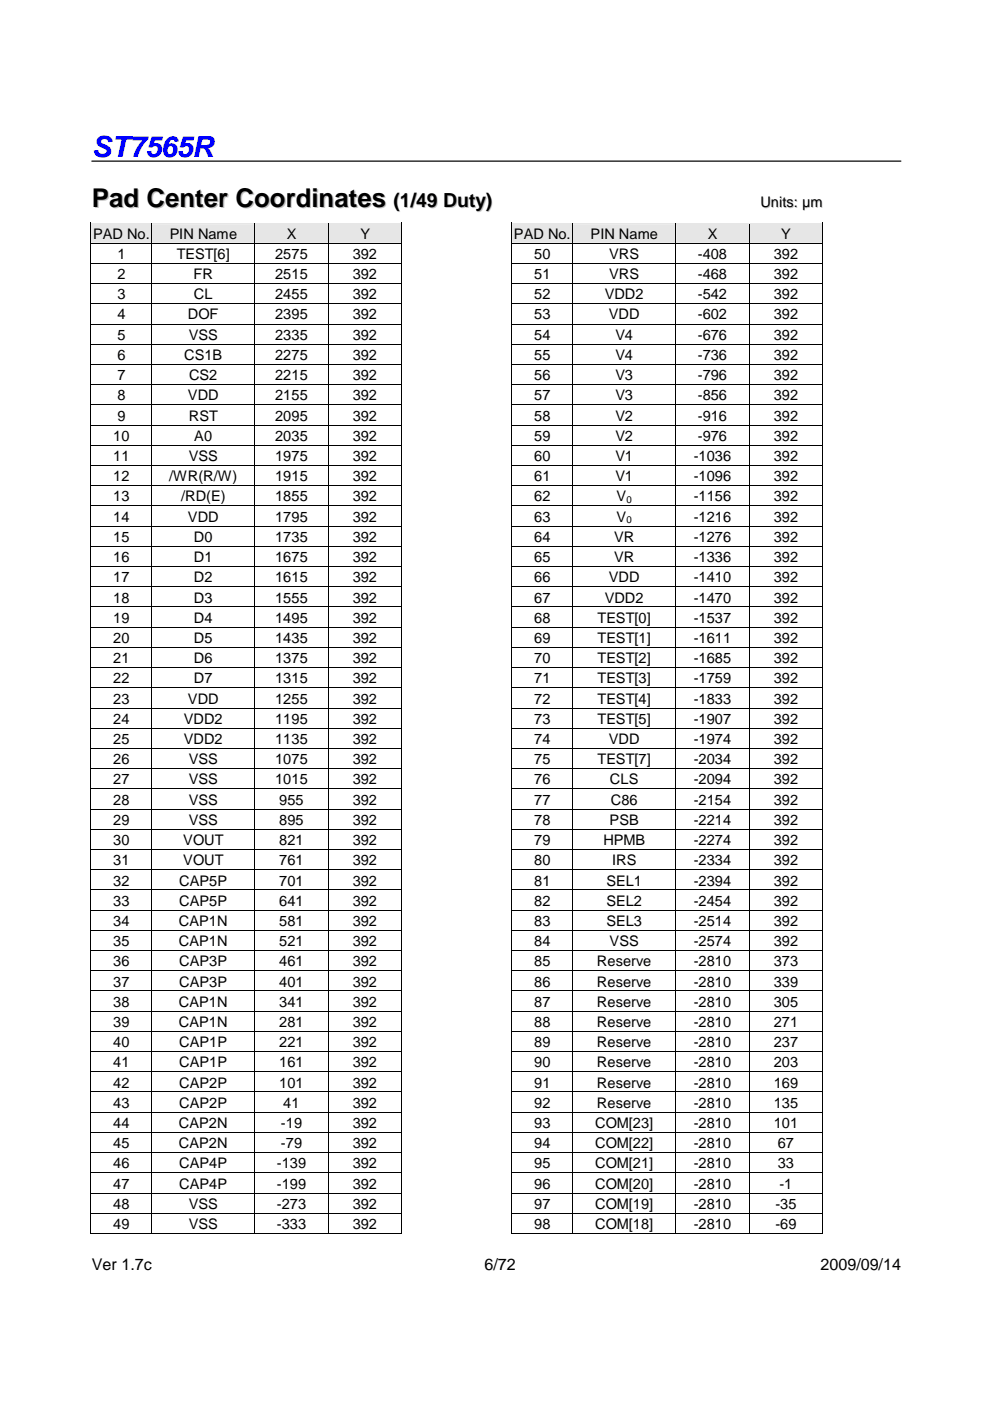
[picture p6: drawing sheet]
<svg xmlns="http://www.w3.org/2000/svg" width="210mm" height="297mm" viewBox="0 0 210 297" stroke-linecap="round" stroke-linejoin="round" font-family="sans-serif">
<defs><g id="words">
<text font-size="6.2" fill="#00f" x="19.5" y="33.2">ST7565R</text>
<text font-size="5.5" fill="#c0c0c0" x="19.7" y="44.2">Pad Center Coordinates</text>
<text font-size="4.1" fill="#c0c0c0" x="83.6" y="44.1">(1/49 Duty)</text>
<g font-size="3.4">
<text x="19.5" y="269.2">Ver 1.7c</text>
<text x="102.7" y="269.2">6/72</text>
<text x="173.9" y="269.2">2009/09/14</text>
</g>
<text font-size="3.1" fill="#c0c0c0" x="161.4" y="44">Units: µm</text>
<g font-size="3.1">
<text x="19.7" y="50.6">PAD No.</text>
<text x="36" y="50.6">PIN Name</text>
<text x="60.8" y="50.6">X</text>
<text x="76.4" y="50.6">Y</text>
<text x="109" y="50.6">PAD No.</text>
<text x="125.2" y="50.6">PIN Name</text>
<text x="150.1" y="50.6">X</text>
<text x="165.7" y="50.6">Y</text>
<text x="24.9" y="54.9">1</text>
<text x="24.9" y="59.2">2</text>
<text x="37.5" y="54.9">TEST[6]</text>
<text x="41" y="59.2">FR</text>
<text x="58.3" y="54.9">2575</text>
<text x="58.3" y="59.2">2515</text>
<text x="74.8" y="54.9">392</text>
<text x="74.8" y="59.2">392</text>
<text x="113.3" y="54.9">50</text>
<text x="113.3" y="59.2">51</text>
<text x="129.2" y="54.9">VRS</text>
<text x="129.2" y="59.2">VRS</text>
<text x="148" y="54.9">-408</text>
<text x="148" y="59.2">-468</text>
<text x="164" y="54.9">392</text>
<text x="164" y="59.2">392</text>
<text x="24.9" y="63.5">3</text>
<text x="41.1" y="63.5">CL</text>
<text x="58.3" y="63.5">2455</text>
<text x="74.8" y="63.5">392</text>
<text x="113.3" y="63.5">52</text>
<text x="128.2" y="63.5">VDD2</text>
<text x="148" y="63.5">-542</text>
<text x="164" y="63.5">392</text>
<text x="24.9" y="67.7">4</text>
<text x="39.8" y="67.7">DOF</text>
<text x="58.3" y="67.7">2395</text>
<text x="74.8" y="67.7">392</text>
<text x="113.3" y="67.7">53</text>
<text x="129.1" y="67.7">VDD</text>
<text x="148" y="67.7">-602</text>
<text x="164" y="67.7">392</text>
<text x="24.9" y="72.1">5</text>
<text x="24.9" y="76.3">6</text>
<text x="39.1" y="76.3">CS1B</text>
<text x="40" y="72.1">VSS</text>
<text x="58.3" y="72.1">2335</text>
<text x="58.3" y="76.3">2275</text>
<text x="74.8" y="72.1">392</text>
<text x="74.8" y="76.3">392</text>
<text x="113.3" y="72.1">54</text>
<text x="113.3" y="76.3">55</text>
<text x="130.5" y="72.1">V4</text>
<text x="130.5" y="76.3">V4</text>
<text x="148" y="72.1">-676</text>
<text x="148" y="76.3">-736</text>
<text x="164" y="72.1">392</text>
<text x="164" y="76.3">392</text>
<text x="24.9" y="80.6">7</text>
<text x="40.1" y="80.6">CS2</text>
<text x="58.3" y="80.6">2215</text>
<text x="74.8" y="80.6">392</text>
<text x="113.3" y="80.6">56</text>
<text x="130.5" y="80.6">V3</text>
<text x="148" y="80.6">-796</text>
<text x="164" y="80.6">392</text>
<text x="24.9" y="84.9">8</text>
<text x="24.9" y="89.2">9</text>
<text x="39.8" y="84.9">VDD</text>
<text x="40" y="89.2">RST</text>
<text x="58.3" y="84.9">2155</text>
<text x="58.3" y="89.2">2095</text>
<text x="74.8" y="84.9">392</text>
<text x="74.8" y="89.2">392</text>
<text x="113.3" y="84.9">57</text>
<text x="113.3" y="89.2">58</text>
<text x="130.5" y="84.9">V3</text>
<text x="130.5" y="89.2">V2</text>
<text x="148" y="84.9">-856</text>
<text x="148" y="89.2">-916</text>
<text x="164" y="84.9">392</text>
<text x="164" y="89.2">392</text>
<text x="24" y="93.5">10</text>
<text x="41.2" y="93.5">A0</text>
<text x="58.3" y="93.5">2035</text>
<text x="74.8" y="93.5">392</text>
<text x="113.3" y="93.5">59</text>
<text x="130.5" y="93.5">V2</text>
<text x="148" y="93.5">-976</text>
<text x="164" y="93.5">392</text>
<text x="24" y="97.7">11</text>
<text x="40" y="97.7">VSS</text>
<text x="58.3" y="97.7">1975</text>
<text x="74.8" y="97.7">392</text>
<text x="113.3" y="97.7">60</text>
<text x="130.5" y="97.7">V1</text>
<text x="147.1" y="97.7">-1036</text>
<text x="164" y="97.7">392</text>
<text x="24" y="102">12</text>
<text x="24" y="106.3">13</text>
<text x="35.9" y="102">/WR(R/W)</text>
<text x="38.4" y="106.3">/RD(E)</text>
<text x="58.3" y="102">1915</text>
<text x="58.3" y="106.3">1855</text>
<text x="74.8" y="102">392</text>
<text x="74.8" y="106.3">392</text>
<text x="113.3" y="102">61</text>
<text x="113.3" y="106.3">62</text>
<text x="130.5" y="102">V1</text>
<text x="130.7" y="106.3">V</text>
<text x="147.1" y="102">-1096</text>
<text x="147.1" y="106.3">-1156</text>
<text x="164" y="102">392</text>
<text x="164" y="106.3">392</text>
<text x="24" y="110.6">14</text>
<text x="39.8" y="110.6">VDD</text>
<text x="58.3" y="110.6">1795</text>
<text x="74.8" y="110.6">392</text>
<text x="113.3" y="110.6">63</text>
<text x="130.7" y="110.6">V</text>
<text x="147.1" y="110.6">-1216</text>
<text x="164" y="110.6">392</text>
<text x="24" y="114.9">15</text>
<text x="24" y="119.2">16</text>
<text x="41.1" y="114.9">D0</text>
<text x="41.1" y="119.2">D1</text>
<text x="58.3" y="114.9">1735</text>
<text x="58.3" y="119.2">1675</text>
<text x="74.8" y="114.9">392</text>
<text x="74.8" y="119.2">392</text>
<text x="113.3" y="114.9">64</text>
<text x="113.3" y="119.2">65</text>
<text x="130.2" y="114.9">VR</text>
<text x="130.2" y="119.2">VR</text>
<text x="147.1" y="114.9">-1276</text>
<text x="147.1" y="119.2">-1336</text>
<text x="164" y="114.9">392</text>
<text x="164" y="119.2">392</text>
<text x="24" y="123.4">17</text>
<text x="41.1" y="123.4">D2</text>
<text x="58.3" y="123.4">1615</text>
<text x="74.8" y="123.4">392</text>
<text x="113.3" y="123.4">66</text>
<text x="129.1" y="123.4">VDD</text>
<text x="147.1" y="123.4">-1410</text>
<text x="164" y="123.4">392</text>
<text x="24" y="127.8">18</text>
<text x="41.1" y="127.8">D3</text>
<text x="58.3" y="127.8">1555</text>
<text x="74.8" y="127.8">392</text>
<text x="113.3" y="127.8">67</text>
<text x="128.2" y="127.8">VDD2</text>
<text x="147.1" y="127.8">-1470</text>
<text x="164" y="127.8">392</text>
<text x="24" y="132">19</text>
<text x="24" y="136.3">20</text>
<text x="41.1" y="132">D4</text>
<text x="41.1" y="136.3">D5</text>
<text x="58.3" y="132">1495</text>
<text x="58.3" y="136.3">1435</text>
<text x="74.8" y="132">392</text>
<text x="74.8" y="136.3">392</text>
<text x="113.3" y="132">68</text>
<text x="113.3" y="136.3">69</text>
<text x="126.7" y="132">TEST[0]</text>
<text x="126.7" y="136.3">TEST[1]</text>
<text x="147.1" y="132">-1537</text>
<text x="147.1" y="136.3">-1611</text>
<text x="164" y="132">392</text>
<text x="164" y="136.3">392</text>
<text x="24" y="140.6">21</text>
<text x="41.1" y="140.6">D6</text>
<text x="58.3" y="140.6">1375</text>
<text x="74.8" y="140.6">392</text>
<text x="113.3" y="140.6">70</text>
<text x="126.7" y="140.6">TEST[2]</text>
<text x="147.1" y="140.6">-1685</text>
<text x="164" y="140.6">392</text>
<text x="24" y="144.9">22</text>
<text x="24" y="149.2">23</text>
<text x="39.8" y="149.2">VDD</text>
<text x="41.1" y="144.9">D7</text>
<text x="58.3" y="144.9">1315</text>
<text x="58.3" y="149.2">1255</text>
<text x="74.8" y="144.9">392</text>
<text x="74.8" y="149.2">392</text>
<text x="113.3" y="144.9">71</text>
<text x="113.3" y="149.2">72</text>
<text x="126.7" y="144.9">TEST[3]</text>
<text x="126.7" y="149.2">TEST[4]</text>
<text x="147.1" y="144.9">-1759</text>
<text x="147.1" y="149.2">-1833</text>
<text x="164" y="144.9">392</text>
<text x="164" y="149.2">392</text>
<text x="24" y="153.5">24</text>
<text x="39" y="153.5">VDD2</text>
<text x="58.3" y="153.5">1195</text>
<text x="74.8" y="153.5">392</text>
<text x="113.3" y="153.5">73</text>
<text x="126.7" y="153.5">TEST[5]</text>
<text x="147.1" y="153.5">-1907</text>
<text x="164" y="153.5">392</text>
<text x="24" y="157.7">25</text>
<text x="39" y="157.7">VDD2</text>
<text x="58.3" y="157.7">1135</text>
<text x="74.8" y="157.7">392</text>
<text x="113.3" y="157.7">74</text>
<text x="129.1" y="157.7">VDD</text>
<text x="147.1" y="157.7">-1974</text>
<text x="164" y="157.7">392</text>
<text x="24" y="162">26</text>
<text x="24" y="166.3">27</text>
<text x="40" y="162">VSS</text>
<text x="40" y="166.3">VSS</text>
<text x="58.3" y="162">1075</text>
<text x="58.3" y="166.3">1015</text>
<text x="74.8" y="162">392</text>
<text x="74.8" y="166.3">392</text>
<text x="113.3" y="162">75</text>
<text x="113.3" y="166.3">76</text>
<text x="126.7" y="162">TEST[7]</text>
<text x="129.3" y="166.3">CLS</text>
<text x="147.1" y="162">-2034</text>
<text x="147.1" y="166.3">-2094</text>
<text x="164" y="162">392</text>
<text x="164" y="166.3">392</text>
<text x="24" y="170.6">28</text>
<text x="40" y="170.6">VSS</text>
<text x="59.2" y="170.6">955</text>
<text x="74.8" y="170.6">392</text>
<text x="113.3" y="170.6">77</text>
<text x="129.5" y="170.6">C86</text>
<text x="147.1" y="170.6">-2154</text>
<text x="164" y="170.6">392</text>
<text x="24" y="174.9">29</text>
<text x="24" y="179.2">30</text>
<text x="38.9" y="179.2">VOUT</text>
<text x="40" y="174.9">VSS</text>
<text x="59.2" y="174.9">895</text>
<text x="59.2" y="179.2">821</text>
<text x="74.8" y="174.9">392</text>
<text x="74.8" y="179.2">392</text>
<text x="113.3" y="174.9">78</text>
<text x="113.3" y="179.2">79</text>
<text x="127.9" y="179.2">HPMB</text>
<text x="129.2" y="174.9">PSB</text>
<text x="147.1" y="174.9">-2214</text>
<text x="147.1" y="179.2">-2274</text>
<text x="164" y="174.9">392</text>
<text x="164" y="179.2">392</text>
<text x="24" y="183.4">31</text>
<text x="38.9" y="183.4">VOUT</text>
<text x="59.2" y="183.4">761</text>
<text x="74.8" y="183.4">392</text>
<text x="113.3" y="183.4">80</text>
<text x="129.8" y="183.4">IRS</text>
<text x="147.1" y="183.4">-2334</text>
<text x="164" y="183.4">392</text>
<text x="24" y="187.7">32</text>
<text x="38" y="187.7">CAP5P</text>
<text x="59.2" y="187.7">701</text>
<text x="74.8" y="187.7">392</text>
<text x="113.3" y="187.7">81</text>
<text x="128.6" y="187.7">SEL1</text>
<text x="147.1" y="187.7">-2394</text>
<text x="164" y="187.7">392</text>
<text x="24" y="192">33</text>
<text x="24" y="196.3">34</text>
<text x="37.9" y="196.3">CAP1N</text>
<text x="38" y="192">CAP5P</text>
<text x="59.2" y="192">641</text>
<text x="59.2" y="196.3">581</text>
<text x="74.8" y="192">392</text>
<text x="74.8" y="196.3">392</text>
<text x="113.3" y="192">82</text>
<text x="113.3" y="196.3">83</text>
<text x="128.6" y="192">SEL2</text>
<text x="128.6" y="196.3">SEL3</text>
<text x="147.1" y="192">-2454</text>
<text x="147.1" y="196.3">-2514</text>
<text x="164" y="192">392</text>
<text x="164" y="196.3">392</text>
<text x="24" y="200.6">35</text>
<text x="37.9" y="200.6">CAP1N</text>
<text x="59.2" y="200.6">521</text>
<text x="74.8" y="200.6">392</text>
<text x="113.3" y="200.6">84</text>
<text x="129.2" y="200.6">VSS</text>
<text x="147.1" y="200.6">-2574</text>
<text x="164" y="200.6">392</text>
<text x="24" y="204.9">36</text>
<text x="24" y="209.2">37</text>
<text x="38" y="204.9">CAP3P</text>
<text x="38" y="209.2">CAP3P</text>
<text x="59.2" y="204.9">461</text>
<text x="59.2" y="209.2">401</text>
<text x="74.8" y="204.9">392</text>
<text x="74.8" y="209.2">392</text>
<text x="113.3" y="204.9">85</text>
<text x="113.3" y="209.2">86</text>
<text x="126.6" y="204.9">Reserve</text>
<text x="126.6" y="209.2">Reserve</text>
<text x="147.1" y="204.9">-2810</text>
<text x="147.1" y="209.2">-2810</text>
<text x="164" y="204.9">373</text>
<text x="164" y="209.2">339</text>
<text x="24" y="213.4">38</text>
<text x="37.9" y="213.4">CAP1N</text>
<text x="59.2" y="213.4">341</text>
<text x="74.8" y="213.4">392</text>
<text x="113.3" y="213.4">87</text>
<text x="126.6" y="213.4">Reserve</text>
<text x="147.1" y="213.4">-2810</text>
<text x="164" y="213.4">305</text>
<text x="24" y="217.7">39</text>
<text x="37.9" y="217.7">CAP1N</text>
<text x="59.2" y="217.7">281</text>
<text x="74.8" y="217.7">392</text>
<text x="113.3" y="217.7">88</text>
<text x="126.6" y="217.7">Reserve</text>
<text x="147.1" y="217.7">-2810</text>
<text x="164" y="217.7">271</text>
<text x="24" y="222">40</text>
<text x="24" y="226.3">41</text>
<text x="38" y="222">CAP1P</text>
<text x="38" y="226.3">CAP1P</text>
<text x="59.2" y="222">221</text>
<text x="59.2" y="226.3">161</text>
<text x="74.8" y="222">392</text>
<text x="74.8" y="226.3">392</text>
<text x="113.3" y="222">89</text>
<text x="113.3" y="226.3">90</text>
<text x="126.6" y="222">Reserve</text>
<text x="126.6" y="226.3">Reserve</text>
<text x="147.1" y="222">-2810</text>
<text x="147.1" y="226.3">-2810</text>
<text x="164" y="222">237</text>
<text x="164" y="226.3">203</text>
<text x="24" y="230.6">42</text>
<text x="38" y="230.6">CAP2P</text>
<text x="59.2" y="230.6">101</text>
<text x="74.8" y="230.6">392</text>
<text x="113.3" y="230.6">91</text>
<text x="126.6" y="230.6">Reserve</text>
<text x="147.1" y="230.6">-2810</text>
<text x="164" y="230.6">169</text>
<text x="24" y="234.9">43</text>
<text x="24" y="239.1">44</text>
<text x="37.9" y="239.1">CAP2N</text>
<text x="38" y="234.9">CAP2P</text>
<text x="59.6" y="239.1">-19</text>
<text x="60.1" y="234.9">41</text>
<text x="74.8" y="234.9">392</text>
<text x="74.8" y="239.1">392</text>
<text x="113.3" y="234.9">92</text>
<text x="113.3" y="239.1">93</text>
<text x="126.2" y="239.1">COM[23]</text>
<text x="126.6" y="234.9">Reserve</text>
<text x="147.1" y="234.9">-2810</text>
<text x="147.1" y="239.1">-2810</text>
<text x="164" y="234.9">135</text>
<text x="164" y="239.1">101</text>
<text x="24" y="243.5">45</text>
<text x="37.9" y="243.5">CAP2N</text>
<text x="59.6" y="243.5">-79</text>
<text x="74.8" y="243.5">392</text>
<text x="113.3" y="243.5">94</text>
<text x="126.2" y="243.5">COM[22]</text>
<text x="147.1" y="243.5">-2810</text>
<text x="164.9" y="243.5">67</text>
<text x="24" y="247.7">46</text>
<text x="38" y="247.7">CAP4P</text>
<text x="58.7" y="247.7">-139</text>
<text x="74.8" y="247.7">392</text>
<text x="113.3" y="247.7">95</text>
<text x="126.2" y="247.7">COM[21]</text>
<text x="147.1" y="247.7">-2810</text>
<text x="164.9" y="247.7">33</text>
<text x="24" y="252">47</text>
<text x="24" y="256.3">48</text>
<text x="38" y="252">CAP4P</text>
<text x="40" y="256.3">VSS</text>
<text x="58.7" y="252">-199</text>
<text x="58.7" y="256.3">-273</text>
<text x="74.8" y="252">392</text>
<text x="74.8" y="256.3">392</text>
<text x="113.3" y="252">96</text>
<text x="113.3" y="256.3">97</text>
<text x="126.2" y="252">COM[20]</text>
<text x="126.2" y="256.3">COM[19]</text>
<text x="147.1" y="252">-2810</text>
<text x="147.1" y="256.3">-2810</text>
<text x="164.4" y="256.3">-35</text>
<text x="165.3" y="252">-1</text>
<text x="24" y="260.6">49</text>
<text x="40" y="260.6">VSS</text>
<text x="58.7" y="260.6">-333</text>
<text x="74.8" y="260.6">392</text>
<text x="113.3" y="260.6">98</text>
<text x="126.2" y="260.6">COM[18]</text>
<text x="147.1" y="260.6">-2810</text>
<text x="164.4" y="260.6">-69</text>
</g>
<g font-size="2.1">
<text x="132.8" y="106.6">0</text>
<text x="132.8" y="110.9">0</text>
</g>
</g></defs>
<path d="M19.5 34.2h171.5" fill="none" stroke="#010101" stroke-width=".26"/>
<g fill="#e6e6e6">
<path d="M19.3 47.4h12.8v4.1h-12.8z"/>
<path d="M19.5 47.8h12.5v3.5h-12.5z"/>
<path d="M32.3 47.5h21.6v4h-21.6z"/>
<path d="M32.3 47.8h21.6v3.5h-21.6z"/>
<path d="M54.1 47.4h15.4v4.1h-15.4z"/>
<path d="M54.2 47.8h15.2v3.5h-15.2z"/>
<path d="M69.7 47.4h15.4v4.1h-15.4z"/>
<path d="M69.8 47.8h15.2v3.5h-15.2z"/>
</g>
<g fill="#000">
<path d="M19.2 47.2h.1v.3h-.1zM19.2 47.2l.1 .2zM19.2 51.5h.1v.4h-.1zM19.2 55.8h.1v.3h-.1zM32.1 47.4h.2v.1h-.2zM32.1 47.2h.2v.2h-.2zM32.1 51.5h.2v.4h-.2zM32.1 55.8h.2v.3h-.2zM53.9 47.4h.2v.1h-.2zM53.9 47.2h.2v.2h-.2zM53.9 51.5h.2v.4h-.2zM53.9 55.8h.2v.3h-.2z"/>
<path d="M69.5 47.4h.2v.1h-.2zM69.5 47.2h.2v.2h-.2zM69.5 51.5h.2v.4h-.2zM69.5 55.8h.2v.3h-.2zM85.1 47.2h.2v.3h-.2zM85.1 47.2h.2v.2h-.2zM85.1 51.5h.2v.4h-.2zM85.1 55.8h.2v.3h-.2zM19.2 60h.1v.4h-.1zM19.2 64.3h.1v.4h-.1zM19.2 68.6h.1v.4h-.1zM19.2 72.9h.1v.4h-.1z"/>
<path d="M19.2 77.2h.1v.4h-.1zM32.1 60h.2v.4h-.2zM32.1 64.3h.2v.4h-.2zM32.1 68.6h.2v.4h-.2zM32.1 72.9h.2v.4h-.2zM32.1 77.2h.2v.4h-.2zM53.9 60h.2v.4h-.2zM53.9 64.3h.2v.4h-.2zM53.9 68.6h.2v.4h-.2zM53.9 72.9h.2v.4h-.2zM53.9 77.2h.2v.4h-.2zM69.5 60h.2v.4h-.2z"/>
<path d="M69.5 64.3h.2v.4h-.2zM69.5 68.6h.2v.4h-.2zM69.5 72.9h.2v.4h-.2zM69.5 77.2h.2v.4h-.2zM85.1 60h.2v.4h-.2zM85.1 64.3h.2v.4h-.2zM85.1 68.6h.2v.4h-.2zM85.1 72.9h.2v.4h-.2zM85.1 77.2h.2v.4h-.2zM19.2 81.4h.1v.4h-.1zM19.2 85.8h.1v.3h-.1zM19.2 90h.1v.4h-.1z"/>
<path d="M19.2 94.3h.1v.4h-.1zM19.2 98.6h.1v.4h-.1zM32.1 81.4h.2v.4h-.2zM32.1 85.8h.2v.3h-.2zM32.1 90h.2v.4h-.2zM32.1 94.3h.2v.4h-.2zM32.1 98.6h.2v.4h-.2zM53.9 81.4h.2v.4h-.2zM53.9 85.8h.2v.3h-.2zM53.9 90h.2v.4h-.2zM53.9 94.3h.2v.4h-.2zM53.9 98.6h.2v.4h-.2z"/>
<path d="M69.5 81.4h.2v.4h-.2zM69.5 85.8h.2v.3h-.2zM69.5 90h.2v.4h-.2zM69.5 94.3h.2v.4h-.2zM69.5 98.6h.2v.4h-.2zM85.1 81.4h.2v.4h-.2zM85.1 85.8h.2v.3h-.2zM85.1 90h.2v.4h-.2zM85.1 94.3h.2v.4h-.2zM85.1 98.6h.2v.4h-.2zM19.2 102.9h.1v.4h-.1zM19.2 107.2h.1v.4h-.1z"/>
<path d="M19.2 111.5h.1v.3h-.1zM19.2 115.7h.1v.4h-.1zM32.1 102.9h.2v.4h-.2zM32.1 107.2h.2v.4h-.2zM32.1 111.5h.2v.3h-.2zM32.1 115.7h.2v.4h-.2zM53.9 102.9h.2v.4h-.2zM53.9 107.2h.2v.4h-.2zM53.9 111.5h.2v.3h-.2zM53.9 115.7h.2v.4h-.2zM69.5 102.9h.2v.4h-.2zM69.5 107.2h.2v.4h-.2z"/>
<path d="M69.5 111.5h.2v.3h-.2zM69.5 115.7h.2v.4h-.2zM85.1 102.9h.2v.4h-.2zM85.1 107.2h.2v.4h-.2zM85.1 111.5h.2v.3h-.2zM85.1 115.7h.2v.4h-.2zM19.2 120h.1v.4h-.1zM19.2 124.3h.1v.4h-.1zM19.2 128.6h.1v.4h-.1zM19.2 132.9h.1v.4h-.1zM19.2 137.2h.1v.3h-.1zM32.1 120h.2v.4h-.2z"/>
<path d="M32.1 124.3h.2v.4h-.2zM32.1 128.6h.2v.4h-.2zM32.1 132.9h.2v.4h-.2zM32.1 137.2h.2v.3h-.2zM53.9 120h.2v.4h-.2zM53.9 124.3h.2v.4h-.2zM53.9 128.6h.2v.4h-.2zM53.9 132.9h.2v.4h-.2zM53.9 137.2h.2v.3h-.2zM69.5 120h.2v.4h-.2zM69.5 124.3h.2v.4h-.2zM69.5 128.6h.2v.4h-.2z"/>
<path d="M69.5 132.9h.2v.4h-.2zM69.5 137.2h.2v.3h-.2zM85.1 120h.2v.4h-.2zM85.1 124.3h.2v.4h-.2zM85.1 128.6h.2v.4h-.2zM85.1 132.9h.2v.4h-.2zM85.1 137.2h.2v.3h-.2zM19.2 141.5h.1v.3h-.1zM19.2 145.8h.1v.3h-.1zM19.2 150h.1v.4h-.1zM19.2 154.3h.1v.4h-.1zM19.2 158.6h.1v.4h-.1z"/>
<path d="M32.1 141.5h.2v.3h-.2zM32.1 145.8h.2v.3h-.2zM32.1 150h.2v.4h-.2zM32.1 154.3h.2v.4h-.2zM32.1 158.6h.2v.4h-.2zM53.9 141.5h.2v.3h-.2zM53.9 145.8h.2v.3h-.2zM53.9 150h.2v.4h-.2zM53.9 154.3h.2v.4h-.2zM53.9 158.6h.2v.4h-.2zM69.5 141.5h.2v.3h-.2zM69.5 145.8h.2v.3h-.2z"/>
<path d="M69.5 150h.2v.4h-.2zM69.5 154.3h.2v.4h-.2zM69.5 158.6h.2v.4h-.2zM85.1 141.5h.2v.3h-.2zM85.1 145.8h.2v.3h-.2zM85.1 150h.2v.4h-.2zM85.1 154.3h.2v.4h-.2zM85.1 158.6h.2v.4h-.2zM19.2 162.9h.1v.4h-.1zM19.2 167.2h.1v.4h-.1zM19.2 171.4h.1v.4h-.1zM19.2 175.7h.1v.4h-.1z"/>
<path d="M32.1 162.9h.2v.4h-.2zM32.1 167.2h.2v.4h-.2zM32.1 171.4h.2v.4h-.2zM32.1 175.7h.2v.4h-.2zM53.9 162.9h.2v.4h-.2zM53.9 167.2h.2v.4h-.2zM53.9 171.4h.2v.4h-.2zM53.9 175.7h.2v.4h-.2zM69.5 162.9h.2v.4h-.2zM69.5 167.2h.2v.4h-.2zM69.5 171.4h.2v.4h-.2zM69.5 175.7h.2v.4h-.2z"/>
<path d="M85.1 162.9h.2v.4h-.2zM85.1 167.2h.2v.4h-.2zM85.1 171.4h.2v.4h-.2zM85.1 175.7h.2v.4h-.2zM19.2 180h.1v.4h-.1zM19.2 184.3h.1v.4h-.1zM19.2 188.6h.1v.4h-.1zM19.2 192.9h.1v.4h-.1zM19.2 197.2h.1v.3h-.1zM32.1 180h.2v.4h-.2zM32.1 184.3h.2v.4h-.2zM32.1 188.6h.2v.4h-.2z"/>
<path d="M32.1 192.9h.2v.4h-.2zM32.1 197.2h.2v.3h-.2zM53.9 180h.2v.4h-.2zM53.9 184.3h.2v.4h-.2zM53.9 188.6h.2v.4h-.2zM53.9 192.9h.2v.4h-.2zM53.9 197.2h.2v.3h-.2zM69.5 180h.2v.4h-.2zM69.5 184.3h.2v.4h-.2zM69.5 188.6h.2v.4h-.2zM69.5 192.9h.2v.4h-.2zM69.5 197.2h.2v.3h-.2z"/>
<path d="M85.1 180h.2v.4h-.2zM85.1 184.3h.2v.4h-.2zM85.1 188.6h.2v.4h-.2zM85.1 192.9h.2v.4h-.2zM85.1 197.2h.2v.3h-.2zM19.2 201.5h.1v.3h-.1zM19.2 205.7h.1v.4h-.1zM19.2 210h.1v.4h-.1zM19.2 214.3h.1v.4h-.1zM19.2 218.6h.1v.3h-.1zM32.1 201.5h.2v.3h-.2zM32.1 205.7h.2v.4h-.2z"/>
<path d="M32.1 210h.2v.4h-.2zM32.1 214.3h.2v.4h-.2zM32.1 218.6h.2v.3h-.2zM53.9 201.5h.2v.3h-.2zM53.9 205.7h.2v.4h-.2zM53.9 210h.2v.4h-.2zM53.9 214.3h.2v.4h-.2zM53.9 218.6h.2v.3h-.2zM69.5 201.5h.2v.3h-.2zM69.5 205.7h.2v.4h-.2zM69.5 210h.2v.4h-.2zM69.5 214.3h.2v.4h-.2z"/>
<path d="M69.5 218.6h.2v.3h-.2zM85.1 201.5h.2v.3h-.2zM85.1 205.7h.2v.4h-.2zM85.1 210h.2v.4h-.2zM85.1 214.3h.2v.4h-.2zM85.1 218.6h.2v.3h-.2zM19.2 222.9h.1v.4h-.1zM19.2 227.2h.1v.3h-.1zM19.2 231.4h.1v.4h-.1zM19.2 235.8h.1v.3h-.1zM32.1 222.9h.2v.4h-.2zM32.1 227.2h.2v.3h-.2z"/>
<path d="M32.1 231.4h.2v.4h-.2zM32.1 235.8h.2v.3h-.2zM53.9 222.9h.2v.4h-.2zM53.9 227.2h.2v.3h-.2zM53.9 231.4h.2v.4h-.2zM53.9 235.8h.2v.3h-.2zM69.5 222.9h.2v.4h-.2zM69.5 227.2h.2v.3h-.2zM69.5 231.4h.2v.4h-.2zM69.5 235.8h.2v.3h-.2zM85.1 222.9h.2v.4h-.2zM85.1 227.2h.2v.3h-.2z"/>
<path d="M85.1 231.4h.2v.4h-.2zM85.1 235.8h.2v.3h-.2zM19.2 240h.1v.4h-.1zM19.2 244.3h.1v.4h-.1zM19.2 248.6h.1v.4h-.1zM19.2 252.9h.1v.3h-.1zM19.2 257.2h.1v.3h-.1zM32.1 240h.2v.4h-.2zM32.1 244.3h.2v.4h-.2zM32.1 248.6h.2v.4h-.2zM32.1 252.9h.2v.3h-.2zM32.1 257.2h.2v.3h-.2z"/>
<path d="M53.9 240h.2v.4h-.2zM53.9 244.3h.2v.4h-.2zM53.9 248.6h.2v.4h-.2zM53.9 252.9h.2v.3h-.2zM53.9 257.2h.2v.3h-.2zM69.5 240h.2v.4h-.2zM69.5 244.3h.2v.4h-.2zM69.5 248.6h.2v.4h-.2zM69.5 252.9h.2v.3h-.2zM69.5 257.2h.2v.3h-.2zM85.1 240h.2v.4h-.2zM85.1 244.3h.2v.4h-.2z"/>
<path d="M85.1 248.6h.2v.4h-.2zM85.1 252.9h.2v.3h-.2zM85.1 257.2h.2v.3h-.2zM19.2 261.5l.1 .1zM32.1 261.5h.2v.1h-.2zM53.9 261.5h.2v.1h-.2zM69.5 261.5h.2v.1h-.2zM85.1 261.5h.2v.1h-.2z"/>
</g>
<g fill="none" stroke="#000" stroke-width=".21">
<path d="M19.3 47.5v4M19.3 51.9v3.9M19.3 56.1v3.9M19.3 47.3h12.8M19.3 51.6h12.8M19.3 55.8h12.8M32.2 47.5v4M32.2 51.9v3.9M32.2 56.1v3.9M32.3 47.3h21.6M32.3 51.6h21.6M32.3 55.8h21.6"/>
<path d="M54 47.5v4M54 51.9v3.9M54 56.1v3.9M54.1 47.3h15.4M54.1 51.6h15.4M54.1 55.8h15.4M69.6 47.5v4M69.6 51.9v3.9M69.6 56.1v3.9M69.7 47.3h15.4M69.7 51.6h15.4M69.7 55.8h15.4"/>
<path d="M85.2 47.5v4M85.2 51.9v3.9M85.2 56.1v3.9M19.3 60.4v3.9M19.3 64.7v3.9M19.3 69v3.9M19.3 73.3v3.9M19.3 77.6v3.8M19.3 60.1h12.8M19.3 64.4h12.8M19.3 68.7h12.8M19.3 73h12.8"/>
<path d="M19.3 77.3h12.8M32.2 60.4v3.9M32.2 64.7v3.9M32.2 69v3.9M32.2 73.3v3.9M32.2 77.6v3.8M32.3 60.1h21.6M32.3 64.4h21.6M32.3 68.7h21.6M32.3 73h21.6M32.3 77.3h21.6M54 60.4v3.9"/>
<path d="M54 64.7v3.9M54 69v3.9M54 73.3v3.9M54 77.6v3.8M54.1 60.1h15.4M54.1 64.4h15.4M54.1 68.7h15.4M54.1 73h15.4M54.1 77.3h15.4M69.6 60.4v3.9M69.6 64.7v3.9M69.6 69v3.9"/>
<path d="M69.6 73.3v3.9M69.6 77.6v3.8M69.7 60.1h15.4M69.7 64.4h15.4M69.7 68.7h15.4M69.7 73h15.4M69.7 77.3h15.4M85.2 60.4v3.9M85.2 64.7v3.9M85.2 69v3.9M85.2 73.3v3.9M85.2 77.6v3.8"/>
<path d="M19.3 81.8v4M19.3 86.1v3.9M19.3 90.4v3.9M19.3 94.7v3.9M19.3 99v3.9M19.3 81.5h12.8M19.3 85.9h12.8M19.3 90.1h12.8M19.3 94.4h12.8M19.3 98.7h12.8M32.2 81.8v4M32.2 86.1v3.9"/>
<path d="M32.2 90.4v3.9M32.2 94.7v3.9M32.2 99v3.9M32.3 81.5h21.6M32.3 85.9h21.6M32.3 90.1h21.6M32.3 94.4h21.6M32.3 98.7h21.6M54 81.8v4M54 86.1v3.9M54 90.4v3.9M54 94.7v3.9"/>
<path d="M54 99v3.9M54.1 81.5h15.4M54.1 85.9h15.4M54.1 90.1h15.4M54.1 94.4h15.4M54.1 98.7h15.4M69.6 81.8v4M69.6 86.1v3.9M69.6 90.4v3.9M69.6 94.7v3.9M69.6 99v3.9M69.7 81.5h15.4"/>
<path d="M69.7 85.9h15.4M69.7 90.1h15.4M69.7 94.4h15.4M69.7 98.7h15.4M85.2 81.8v4M85.2 86.1v3.9M85.2 90.4v3.9M85.2 94.7v3.9M85.2 99v3.9M19.3 103.3v3.9M19.3 107.6v3.9M19.3 111.8v3.9"/>
<path d="M19.3 116.1v3.9M19.3 103h12.8M19.3 107.3h12.8M19.3 111.5h12.8M19.3 115.8h12.8M32.2 103.3v3.9M32.2 107.6v3.9M32.2 111.8v3.9M32.2 116.1v3.9M32.3 103h21.6M32.3 107.3h21.6M32.3 111.5h21.6"/>
<path d="M32.3 115.8h21.6M54 103.3v3.9M54 107.6v3.9M54 111.8v3.9M54 116.1v3.9M54.1 103h15.4M54.1 107.3h15.4M54.1 111.5h15.4M54.1 115.8h15.4M69.6 103.3v3.9M69.6 107.6v3.9M69.6 111.8v3.9"/>
<path d="M69.6 116.1v3.9M69.7 103h15.4M69.7 107.3h15.4M69.7 111.5h15.4M69.7 115.8h15.4M85.2 103.3v3.9M85.2 107.6v3.9M85.2 111.8v3.9M85.2 116.1v3.9M19.3 120.4v3.9M19.3 124.7v3.9M19.3 129v3.9"/>
<path d="M19.3 133.3v3.9M19.3 137.5v4M19.3 120.1h12.8M19.3 124.4h12.8M19.3 128.7h12.8M19.3 133h12.8M19.3 137.2h12.8M32.2 120.4v3.9M32.2 124.7v3.9M32.2 129v3.9M32.2 133.3v3.9M32.2 137.5v4"/>
<path d="M32.3 120.1h21.6M32.3 124.4h21.6M32.3 128.7h21.6M32.3 133h21.6M32.3 137.2h21.6M54 120.4v3.9M54 124.7v3.9M54 129v3.9M54 133.3v3.9M54 137.5v4M54.1 120.1h15.4M54.1 124.4h15.4"/>
<path d="M54.1 128.7h15.4M54.1 133h15.4M54.1 137.2h15.4M69.6 120.4v3.9M69.6 124.7v3.9M69.6 129v3.9M69.6 133.3v3.9M69.6 137.5v4M69.7 120.1h15.4M69.7 124.4h15.4M69.7 128.7h15.4M69.7 133h15.4"/>
<path d="M69.7 137.2h15.4M85.2 120.4v3.9M85.2 124.7v3.9M85.2 129v3.9M85.2 133.3v3.9M85.2 137.5v4M19.3 141.8v4M19.3 146.1v3.9M19.3 150.4v3.9M19.3 154.7v3.9M19.3 159v3.9M19.3 141.6h12.8"/>
<path d="M19.3 145.8h12.8M19.3 150.1h12.8M19.3 154.4h12.8M19.3 158.7h12.8M32.2 141.8v4M32.2 146.1v3.9M32.2 150.4v3.9M32.2 154.7v3.9M32.2 159v3.9M32.3 141.6h21.6M32.3 145.8h21.6M32.3 150.1h21.6"/>
<path d="M32.3 154.4h21.6M32.3 158.7h21.6M54 141.8v4M54 146.1v3.9M54 150.4v3.9M54 154.7v3.9M54 159v3.9M54.1 141.6h15.4M54.1 145.8h15.4M54.1 150.1h15.4M54.1 154.4h15.4M54.1 158.7h15.4"/>
<path d="M69.6 141.8v4M69.6 146.1v3.9M69.6 150.4v3.9M69.6 154.7v3.9M69.6 159v3.9M69.7 141.6h15.4M69.7 145.8h15.4M69.7 150.1h15.4M69.7 154.4h15.4M69.7 158.7h15.4M85.2 141.8v4M85.2 146.1v3.9"/>
<path d="M85.2 150.4v3.9M85.2 154.7v3.9M85.2 159v3.9M19.3 163.3v3.9M19.3 167.6v3.8M19.3 171.8v3.9M19.3 176.1v3.9M19.3 163h12.8M19.3 167.3h12.8M19.3 171.5h12.8M19.3 175.8h12.8M32.2 163.3v3.9"/>
<path d="M32.2 167.6v3.8M32.2 171.8v3.9M32.2 176.1v3.9M32.3 163h21.6M32.3 167.3h21.6M32.3 171.5h21.6M32.3 175.8h21.6M54 163.3v3.9M54 167.6v3.8M54 171.8v3.9M54 176.1v3.9M54.1 163h15.4"/>
<path d="M54.1 167.3h15.4M54.1 171.5h15.4M54.1 175.8h15.4M69.6 163.3v3.9M69.6 167.6v3.8M69.6 171.8v3.9M69.6 176.1v3.9M69.7 163h15.4M69.7 167.3h15.4M69.7 171.5h15.4M69.7 175.8h15.4M85.2 163.3v3.9"/>
<path d="M85.2 167.6v3.8M85.2 171.8v3.9M85.2 176.1v3.9M19.3 180.4v3.9M19.3 184.7v3.9M19.3 189v3.9M19.3 193.3v3.9M19.3 197.5v4M19.3 180.1h12.8M19.3 184.4h12.8M19.3 188.7h12.8M19.3 193h12.8"/>
<path d="M19.3 197.3h12.8M32.2 180.4v3.9M32.2 184.7v3.9M32.2 189v3.9M32.2 193.3v3.9M32.2 197.5v4M32.3 180.1h21.6M32.3 184.4h21.6M32.3 188.7h21.6M32.3 193h21.6M32.3 197.3h21.6M54 180.4v3.9"/>
<path d="M54 184.7v3.9M54 189v3.9M54 193.3v3.9M54 197.5v4M54.1 180.1h15.4M54.1 184.4h15.4M54.1 188.7h15.4M54.1 193h15.4M54.1 197.3h15.4M69.6 180.4v3.9M69.6 184.7v3.9M69.6 189v3.9"/>
<path d="M69.6 193.3v3.9M69.6 197.5v4M69.7 180.1h15.4M69.7 184.4h15.4M69.7 188.7h15.4M69.7 193h15.4M69.7 197.3h15.4M85.2 180.4v3.9M85.2 184.7v3.9M85.2 189v3.9M85.2 193.3v3.9M85.2 197.5v4"/>
<path d="M19.3 201.8v3.9M19.3 206.1v3.9M19.3 210.4v3.9M19.3 214.7v3.9M19.3 218.9v4M19.3 201.5h12.8M19.3 205.8h12.8M19.3 210.1h12.8M19.3 214.4h12.8M19.3 218.7h12.8M32.2 201.8v3.9M32.2 206.1v3.9"/>
<path d="M32.2 210.4v3.9M32.2 214.7v3.9M32.2 218.9v4M32.3 201.5h21.6M32.3 205.8h21.6M32.3 210.1h21.6M32.3 214.4h21.6M32.3 218.7h21.6M54 201.8v3.9M54 206.1v3.9M54 210.4v3.9M54 214.7v3.9"/>
<path d="M54 218.9v4M54.1 201.5h15.4M54.1 205.8h15.4M54.1 210.1h15.4M54.1 214.4h15.4M54.1 218.7h15.4M69.6 201.8v3.9M69.6 206.1v3.9M69.6 210.4v3.9M69.6 214.7v3.9M69.6 218.9v4M69.7 201.5h15.4"/>
<path d="M69.7 205.8h15.4M69.7 210.1h15.4M69.7 214.4h15.4M69.7 218.7h15.4M85.2 201.8v3.9M85.2 206.1v3.9M85.2 210.4v3.9M85.2 214.7v3.9M85.2 218.9v4M19.3 223.3v3.9M19.3 227.5v3.9M19.3 231.8v4"/>
<path d="M19.3 236.1v3.9M19.3 223h12.8M19.3 227.2h12.8M19.3 231.5h12.8M19.3 235.8h12.8M32.2 223.3v3.9M32.2 227.5v3.9M32.2 231.8v4M32.2 236.1v3.9M32.3 223h21.6M32.3 227.2h21.6M32.3 231.5h21.6"/>
<path d="M32.3 235.8h21.6M54 223.3v3.9M54 227.5v3.9M54 231.8v4M54 236.1v3.9M54.1 223h15.4M54.1 227.2h15.4M54.1 231.5h15.4M54.1 235.8h15.4M69.6 223.3v3.9M69.6 227.5v3.9M69.6 231.8v4"/>
<path d="M69.6 236.1v3.9M69.7 223h15.4M69.7 227.2h15.4M69.7 231.5h15.4M69.7 235.8h15.4M85.2 223.3v3.9M85.2 227.5v3.9M85.2 231.8v4M85.2 236.1v3.9M19.3 240.4v3.9M19.3 244.7v3.9M19.3 249v3.9"/>
<path d="M19.3 253.2v4M19.3 257.5v4M19.3 240.1h12.8M19.3 244.4h12.8M19.3 248.7h12.8M19.3 253h12.8M19.3 257.3h12.8M32.2 240.4v3.9M32.2 244.7v3.9M32.2 249v3.9M32.2 253.2v4M32.2 257.5v4"/>
<path d="M32.3 240.1h21.6M32.3 244.4h21.6M32.3 248.7h21.6M32.3 253h21.6M32.3 257.3h21.6M54 240.4v3.9M54 244.7v3.9M54 249v3.9M54 253.2v4M54 257.5v4M54.1 240.1h15.4M54.1 244.4h15.4"/>
<path d="M54.1 248.7h15.4M54.1 253h15.4M54.1 257.3h15.4M69.6 240.4v3.9M69.6 244.7v3.9M69.6 249v3.9M69.6 253.2v4M69.6 257.5v4M69.7 240.1h15.4M69.7 244.4h15.4M69.7 248.7h15.4M69.7 253h15.4"/>
<path d="M69.7 257.3h15.4M85.2 240.4v3.9M85.2 244.7v3.9M85.2 249v3.9M85.2 253.2v4M85.2 257.5v4M19.3 261.5h12.8M32.3 261.5h21.6M54.1 261.5h15.4M69.7 261.5h15.4"/>
</g>
<path d="M19.3 47.5h12.8M32.3 47.5h21.6M54.1 47.5h15.4M69.7 47.5h15.4" fill="none" stroke="#e6e6e6" stroke-width=".21"/>
<g fill="#e6e6e6">
<path d="M108.6 47.4h12.8v4.1h-12.8z"/>
<path d="M108.8 47.8h12.5v3.5h-12.5z"/>
<path d="M121.5 47.5h21.7v4h-21.7z"/>
<path d="M121.5 47.8h21.7v3.5h-21.7z"/>
<path d="M143.3 47.4h15.4v4.1h-15.4z"/>
<path d="M143.5 47.8h15.2v3.5h-15.2z"/>
<path d="M158.9 47.4h15.5v4.1h-15.5z"/>
<path d="M159 47.8h15.2v3.5h-15.2z"/>
</g>
<g fill="#000">
<path d="M108.5 47.2h.1v.3h-.1zM108.5 47.2h.1v.2h-.1zM108.5 51.5h.1v.4h-.1zM108.5 55.8h.1v.3h-.1zM121.4 47.4h.1v.1h-.1zM121.4 47.2h.1v.2h-.1zM121.4 51.5h.1v.4h-.1zM121.4 55.8h.1v.3h-.1zM143.2 47.4h.1v.1h-.1zM143.2 47.2h.1v.2h-.1zM143.2 51.5h.1v.4h-.1zM143.2 55.8h.1v.3h-.1z"/>
<path d="M158.7 47.4h.2v.1h-.2zM158.7 47.2h.2v.2h-.2zM158.7 51.5h.2v.4h-.2zM158.7 55.8h.2v.3h-.2zM174.4 47.2h.1v.3h-.1zM174.4 47.2h.1v.2h-.1zM174.4 51.5h.1v.4h-.1zM174.4 55.8h.1v.3h-.1zM108.5 60h.1v.4h-.1zM108.5 64.3h.1v.4h-.1zM108.5 68.6h.1v.4h-.1zM108.5 72.9h.1v.4h-.1z"/>
<path d="M108.5 77.2h.1v.4h-.1zM121.4 60h.1v.4h-.1zM121.4 64.3h.1v.4h-.1zM121.4 68.6h.1v.4h-.1zM121.4 72.9h.1v.4h-.1zM121.4 77.2h.1v.4h-.1zM143.2 60h.1v.4h-.1zM143.2 64.3h.1v.4h-.1zM143.2 68.6h.1v.4h-.1zM143.2 72.9h.1v.4h-.1zM143.2 77.2h.1v.4h-.1zM158.7 60h.2v.4h-.2z"/>
<path d="M158.7 64.3h.2v.4h-.2zM158.7 68.6h.2v.4h-.2zM158.7 72.9h.2v.4h-.2zM158.7 77.2h.2v.4h-.2zM174.4 60h.1v.4h-.1zM174.4 64.3h.1v.4h-.1zM174.4 68.6h.1v.4h-.1zM174.4 72.9h.1v.4h-.1zM174.4 77.2h.1v.4h-.1zM108.5 81.4h.1v.4h-.1zM108.5 85.8h.1v.3h-.1zM108.5 90h.1v.4h-.1z"/>
<path d="M108.5 94.3h.1v.4h-.1zM108.5 98.6h.1v.4h-.1zM121.4 81.4h.1v.4h-.1zM121.4 85.8h.1v.3h-.1zM121.4 90h.1v.4h-.1zM121.4 94.3h.1v.4h-.1zM121.4 98.6h.1v.4h-.1zM143.2 81.4h.1v.4h-.1zM143.2 85.8h.1v.3h-.1zM143.2 90h.1v.4h-.1zM143.2 94.3h.1v.4h-.1zM143.2 98.6h.1v.4h-.1z"/>
<path d="M158.7 81.4h.2v.4h-.2zM158.7 85.8h.2v.3h-.2zM158.7 90h.2v.4h-.2zM158.7 94.3h.2v.4h-.2zM158.7 98.6h.2v.4h-.2zM174.4 81.4h.1v.4h-.1zM174.4 85.8h.1v.3h-.1zM174.4 90h.1v.4h-.1zM174.4 94.3h.1v.4h-.1zM174.4 98.6h.1v.4h-.1zM108.5 102.9h.1v.4h-.1zM108.5 107.2h.1v.4h-.1z"/>
<path d="M108.5 111.5h.1v.3h-.1zM108.5 115.7h.1v.4h-.1zM121.4 102.9h.1v.4h-.1zM121.4 107.2h.1v.4h-.1zM121.4 111.5h.1v.3h-.1zM121.4 115.7h.1v.4h-.1zM143.2 102.9h.1v.4h-.1zM143.2 107.2h.1v.4h-.1zM143.2 111.5h.1v.3h-.1zM143.2 115.7h.1v.4h-.1zM158.7 102.9h.2v.4h-.2zM158.7 107.2h.2v.4h-.2z"/>
<path d="M158.7 111.5h.2v.3h-.2zM158.7 115.7h.2v.4h-.2zM174.4 102.9h.1v.4h-.1zM174.4 107.2h.1v.4h-.1zM174.4 111.5h.1v.3h-.1zM174.4 115.7h.1v.4h-.1zM108.5 120h.1v.4h-.1zM108.5 124.3h.1v.4h-.1zM108.5 128.6h.1v.4h-.1zM108.5 132.9h.1v.4h-.1zM108.5 137.2h.1v.3h-.1zM121.4 120h.1v.4h-.1z"/>
<path d="M121.4 124.3h.1v.4h-.1zM121.4 128.6h.1v.4h-.1zM121.4 132.9h.1v.4h-.1zM121.4 137.2h.1v.3h-.1zM143.2 120h.1v.4h-.1zM143.2 124.3h.1v.4h-.1zM143.2 128.6h.1v.4h-.1zM143.2 132.9h.1v.4h-.1zM143.2 137.2h.1v.3h-.1zM158.7 120h.2v.4h-.2zM158.7 124.3h.2v.4h-.2zM158.7 128.6h.2v.4h-.2z"/>
<path d="M158.7 132.9h.2v.4h-.2zM158.7 137.2h.2v.3h-.2zM174.4 120h.1v.4h-.1zM174.4 124.3h.1v.4h-.1zM174.4 128.6h.1v.4h-.1zM174.4 132.9h.1v.4h-.1zM174.4 137.2h.1v.3h-.1zM108.5 141.5h.1v.3h-.1zM108.5 145.8h.1v.3h-.1zM108.5 150h.1v.4h-.1zM108.5 154.3h.1v.4h-.1zM108.5 158.6h.1v.4h-.1z"/>
<path d="M121.4 141.5h.1v.3h-.1zM121.4 145.8h.1v.3h-.1zM121.4 150h.1v.4h-.1zM121.4 154.3h.1v.4h-.1zM121.4 158.6h.1v.4h-.1zM143.2 141.5h.1v.3h-.1zM143.2 145.8h.1v.3h-.1zM143.2 150h.1v.4h-.1zM143.2 154.3h.1v.4h-.1zM143.2 158.6h.1v.4h-.1zM158.7 141.5h.2v.3h-.2zM158.7 145.8h.2v.3h-.2z"/>
<path d="M158.7 150h.2v.4h-.2zM158.7 154.3h.2v.4h-.2zM158.7 158.6h.2v.4h-.2zM174.4 141.5h.1v.3h-.1zM174.4 145.8h.1v.3h-.1zM174.4 150h.1v.4h-.1zM174.4 154.3h.1v.4h-.1zM174.4 158.6h.1v.4h-.1zM108.5 162.9h.1v.4h-.1zM108.5 167.2h.1v.4h-.1zM108.5 171.4h.1v.4h-.1zM108.5 175.7h.1v.4h-.1z"/>
<path d="M121.4 162.9h.1v.4h-.1zM121.4 167.2h.1v.4h-.1zM121.4 171.4h.1v.4h-.1zM121.4 175.7h.1v.4h-.1zM143.2 162.9h.1v.4h-.1zM143.2 167.2h.1v.4h-.1zM143.2 171.4h.1v.4h-.1zM143.2 175.7h.1v.4h-.1zM158.7 162.9h.2v.4h-.2zM158.7 167.2h.2v.4h-.2zM158.7 171.4h.2v.4h-.2zM158.7 175.7h.2v.4h-.2z"/>
<path d="M174.4 162.9h.1v.4h-.1zM174.4 167.2h.1v.4h-.1zM174.4 171.4h.1v.4h-.1zM174.4 175.7h.1v.4h-.1zM108.5 180h.1v.4h-.1zM108.5 184.3h.1v.4h-.1zM108.5 188.6h.1v.4h-.1zM108.5 192.9h.1v.4h-.1zM108.5 197.2h.1v.3h-.1zM121.4 180h.1v.4h-.1zM121.4 184.3h.1v.4h-.1zM121.4 188.6h.1v.4h-.1z"/>
<path d="M121.4 192.9h.1v.4h-.1zM121.4 197.2h.1v.3h-.1zM143.2 180h.1v.4h-.1zM143.2 184.3h.1v.4h-.1zM143.2 188.6h.1v.4h-.1zM143.2 192.9h.1v.4h-.1zM143.2 197.2h.1v.3h-.1zM158.7 180h.2v.4h-.2zM158.7 184.3h.2v.4h-.2zM158.7 188.6h.2v.4h-.2zM158.7 192.9h.2v.4h-.2zM158.7 197.2h.2v.3h-.2z"/>
<path d="M174.4 180h.1v.4h-.1zM174.4 184.3h.1v.4h-.1zM174.4 188.6h.1v.4h-.1zM174.4 192.9h.1v.4h-.1zM174.4 197.2h.1v.3h-.1zM108.5 201.5h.1v.3h-.1zM108.5 205.7h.1v.4h-.1zM108.5 210h.1v.4h-.1zM108.5 214.3h.1v.4h-.1zM108.5 218.6h.1v.3h-.1zM121.4 201.5h.1v.3h-.1zM121.4 205.7h.1v.4h-.1z"/>
<path d="M121.4 210h.1v.4h-.1zM121.4 214.3h.1v.4h-.1zM121.4 218.6h.1v.3h-.1zM143.2 201.5h.1v.3h-.1zM143.2 205.7h.1v.4h-.1zM143.2 210h.1v.4h-.1zM143.2 214.3h.1v.4h-.1zM143.2 218.6h.1v.3h-.1zM158.7 201.5h.2v.3h-.2zM158.7 205.7h.2v.4h-.2zM158.7 210h.2v.4h-.2zM158.7 214.3h.2v.4h-.2z"/>
<path d="M158.7 218.6h.2v.3h-.2zM174.4 201.5h.1v.3h-.1zM174.4 205.7h.1v.4h-.1zM174.4 210h.1v.4h-.1zM174.4 214.3h.1v.4h-.1zM174.4 218.6h.1v.3h-.1zM108.5 222.9h.1v.4h-.1zM108.5 227.2h.1v.3h-.1zM108.5 231.4h.1v.4h-.1zM108.5 235.8h.1v.3h-.1zM121.4 222.9h.1v.4h-.1zM121.4 227.2h.1v.3h-.1z"/>
<path d="M121.4 231.4h.1v.4h-.1zM121.4 235.8h.1v.3h-.1zM143.2 222.9h.1v.4h-.1zM143.2 227.2h.1v.3h-.1zM143.2 231.4h.1v.4h-.1zM143.2 235.8h.1v.3h-.1zM158.7 222.9h.2v.4h-.2zM158.7 227.2h.2v.3h-.2zM158.7 231.4h.2v.4h-.2zM158.7 235.8h.2v.3h-.2zM174.4 222.9h.1v.4h-.1zM174.4 227.2h.1v.3h-.1z"/>
<path d="M174.4 231.4h.1v.4h-.1zM174.4 235.8h.1v.3h-.1zM108.5 240h.1v.4h-.1zM108.5 244.3h.1v.4h-.1zM108.5 248.6h.1v.4h-.1zM108.5 252.9h.1v.3h-.1zM108.5 257.2h.1v.3h-.1zM121.4 240h.1v.4h-.1zM121.4 244.3h.1v.4h-.1zM121.4 248.6h.1v.4h-.1zM121.4 252.9h.1v.3h-.1zM121.4 257.2h.1v.3h-.1z"/>
<path d="M143.2 240h.1v.4h-.1zM143.2 244.3h.1v.4h-.1zM143.2 248.6h.1v.4h-.1zM143.2 252.9h.1v.3h-.1zM143.2 257.2h.1v.3h-.1zM158.7 240h.2v.4h-.2zM158.7 244.3h.2v.4h-.2zM158.7 248.6h.2v.4h-.2zM158.7 252.9h.2v.3h-.2zM158.7 257.2h.2v.3h-.2zM174.4 240h.1v.4h-.1zM174.4 244.3h.1v.4h-.1z"/>
<path d="M174.4 248.6h.1v.4h-.1zM174.4 252.9h.1v.3h-.1zM174.4 257.2h.1v.3h-.1zM108.5 261.5h.1v.1h-.1zM121.4 261.5h.1v.1h-.1zM143.2 261.5h.1v.1h-.1zM158.7 261.5h.2v.1h-.2zM174.4 261.5h.1v.1h-.1z"/>
</g>
<g fill="none" stroke="#000" stroke-width=".21">
<path d="M108.5 47.5v4M108.5 51.9v3.9M108.5 56.1v3.9M108.6 47.3h12.8M108.6 51.6h12.8M108.6 55.8h12.8M121.5 47.5v4M121.5 51.9v3.9M121.5 56.1v3.9M121.5 47.3h21.7M121.5 51.6h21.7M121.5 55.8h21.7"/>
<path d="M143.3 47.5v4M143.3 51.9v3.9M143.3 56.1v3.9M143.3 47.3h15.4M143.3 51.6h15.4M143.3 55.8h15.4M158.8 47.5v4M158.8 51.9v3.9M158.8 56.1v3.9M158.9 47.3h15.5M158.9 51.6h15.5M158.9 55.8h15.5"/>
<path d="M174.5 47.5v4M174.5 51.9v3.9M174.5 56.1v3.9M108.5 60.4v3.9M108.5 64.7v3.9M108.5 69v3.9M108.5 73.3v3.9M108.5 77.6v3.8M108.6 60.1h12.8M108.6 64.4h12.8M108.6 68.7h12.8M108.6 73h12.8"/>
<path d="M108.6 77.3h12.8M121.5 60.4v3.9M121.5 64.7v3.9M121.5 69v3.9M121.5 73.3v3.9M121.5 77.6v3.8M121.5 60.1h21.7M121.5 64.4h21.7M121.5 68.7h21.7M121.5 73h21.7M121.5 77.3h21.7M143.3 60.4v3.9"/>
<path d="M143.3 64.7v3.9M143.3 69v3.9M143.3 73.3v3.9M143.3 77.6v3.8M143.3 60.1h15.4M143.3 64.4h15.4M143.3 68.7h15.4M143.3 73h15.4M143.3 77.3h15.4M158.8 60.4v3.9M158.8 64.7v3.9M158.8 69v3.9"/>
<path d="M158.8 73.3v3.9M158.8 77.6v3.8M158.9 60.1h15.5M158.9 64.4h15.5M158.9 68.7h15.5M158.9 73h15.5M158.9 77.3h15.5M174.5 60.4v3.9M174.5 64.7v3.9M174.5 69v3.9M174.5 73.3v3.9M174.5 77.6v3.8"/>
<path d="M108.5 81.8v4M108.5 86.1v3.9M108.5 90.4v3.9M108.5 94.7v3.9M108.5 99v3.9M108.6 81.5h12.8M108.6 85.9h12.8M108.6 90.1h12.8M108.6 94.4h12.8M108.6 98.7h12.8M121.5 81.8v4M121.5 86.1v3.9"/>
<path d="M121.5 90.4v3.9M121.5 94.7v3.9M121.5 99v3.9M121.5 81.5h21.7M121.5 85.9h21.7M121.5 90.1h21.7M121.5 94.4h21.7M121.5 98.7h21.7M143.3 81.8v4M143.3 86.1v3.9M143.3 90.4v3.9M143.3 94.7v3.9"/>
<path d="M143.3 99v3.9M143.3 81.5h15.4M143.3 85.9h15.4M143.3 90.1h15.4M143.3 94.4h15.4M143.3 98.7h15.4M158.8 81.8v4M158.8 86.1v3.9M158.8 90.4v3.9M158.8 94.7v3.9M158.8 99v3.9M158.9 81.5h15.5"/>
<path d="M158.9 85.9h15.5M158.9 90.1h15.5M158.9 94.4h15.5M158.9 98.7h15.5M174.5 81.8v4M174.5 86.1v3.9M174.5 90.4v3.9M174.5 94.7v3.9M174.5 99v3.9M108.5 103.3v3.9M108.5 107.6v3.9M108.5 111.8v3.9"/>
<path d="M108.5 116.1v3.9M108.6 103h12.8M108.6 107.3h12.8M108.6 111.5h12.8M108.6 115.8h12.8M121.5 103.3v3.9M121.5 107.6v3.9M121.5 111.8v3.9M121.5 116.1v3.9M121.5 103h21.7M121.5 107.3h21.7M121.5 111.5h21.7"/>
<path d="M121.5 115.8h21.7M143.3 103.3v3.9M143.3 107.6v3.9M143.3 111.8v3.9M143.3 116.1v3.9M143.3 103h15.4M143.3 107.3h15.4M143.3 111.5h15.4M143.3 115.8h15.4M158.8 103.3v3.9M158.8 107.6v3.9M158.8 111.8v3.9"/>
<path d="M158.8 116.1v3.9M158.9 103h15.5M158.9 107.3h15.5M158.9 111.5h15.5M158.9 115.8h15.5M174.5 103.3v3.9M174.5 107.6v3.9M174.5 111.8v3.9M174.5 116.1v3.9M108.5 120.4v3.9M108.5 124.7v3.9M108.5 129v3.9"/>
<path d="M108.5 133.3v3.9M108.5 137.5v4M108.6 120.1h12.8M108.6 124.4h12.8M108.6 128.7h12.8M108.6 133h12.8M108.6 137.2h12.8M121.5 120.4v3.9M121.5 124.7v3.9M121.5 129v3.9M121.5 133.3v3.9M121.5 137.5v4"/>
<path d="M121.5 120.1h21.7M121.5 124.4h21.7M121.5 128.7h21.7M121.5 133h21.7M121.5 137.2h21.7M143.3 120.4v3.9M143.3 124.7v3.9M143.3 129v3.9M143.3 133.3v3.9M143.3 137.5v4M143.3 120.1h15.4M143.3 124.4h15.4"/>
<path d="M143.3 128.7h15.4M143.3 133h15.4M143.3 137.2h15.4M158.8 120.4v3.9M158.8 124.7v3.9M158.8 129v3.9M158.8 133.3v3.9M158.8 137.5v4M158.9 120.1h15.5M158.9 124.4h15.5M158.9 128.7h15.5M158.9 133h15.5"/>
<path d="M158.9 137.2h15.5M174.5 120.4v3.9M174.5 124.7v3.9M174.5 129v3.9M174.5 133.3v3.9M174.5 137.5v4M108.5 141.8v4M108.5 146.1v3.9M108.5 150.4v3.9M108.5 154.7v3.9M108.5 159v3.9M108.6 141.6h12.8"/>
<path d="M108.6 145.8h12.8M108.6 150.1h12.8M108.6 154.4h12.8M108.6 158.7h12.8M121.5 141.8v4M121.5 146.1v3.9M121.5 150.4v3.9M121.5 154.7v3.9M121.5 159v3.9M121.5 141.6h21.7M121.5 145.8h21.7M121.5 150.1h21.7"/>
<path d="M121.5 154.4h21.7M121.5 158.7h21.7M143.3 141.8v4M143.3 146.1v3.9M143.3 150.4v3.9M143.3 154.7v3.9M143.3 159v3.9M143.3 141.6h15.4M143.3 145.8h15.4M143.3 150.1h15.4M143.3 154.4h15.4M143.3 158.7h15.4"/>
<path d="M158.8 141.8v4M158.8 146.1v3.9M158.8 150.4v3.9M158.8 154.7v3.9M158.8 159v3.9M158.9 141.6h15.5M158.9 145.8h15.5M158.9 150.1h15.5M158.9 154.4h15.5M158.9 158.7h15.5M174.5 141.8v4M174.5 146.1v3.9"/>
<path d="M174.5 150.4v3.9M174.5 154.7v3.9M174.5 159v3.9M108.5 163.3v3.9M108.5 167.6v3.8M108.5 171.8v3.9M108.5 176.1v3.9M108.6 163h12.8M108.6 167.3h12.8M108.6 171.5h12.8M108.6 175.8h12.8M121.5 163.3v3.9"/>
<path d="M121.5 167.6v3.8M121.5 171.8v3.9M121.5 176.1v3.9M121.5 163h21.7M121.5 167.3h21.7M121.5 171.5h21.7M121.5 175.8h21.7M143.3 163.3v3.9M143.3 167.6v3.8M143.3 171.8v3.9M143.3 176.1v3.9M143.3 163h15.4"/>
<path d="M143.3 167.3h15.4M143.3 171.5h15.4M143.3 175.8h15.4M158.8 163.3v3.9M158.8 167.6v3.8M158.8 171.8v3.9M158.8 176.1v3.9M158.9 163h15.5M158.9 167.3h15.5M158.9 171.5h15.5M158.9 175.8h15.5M174.5 163.3v3.9"/>
<path d="M174.5 167.6v3.8M174.5 171.8v3.9M174.5 176.1v3.9M108.5 180.4v3.9M108.5 184.7v3.9M108.5 189v3.9M108.5 193.3v3.9M108.5 197.5v4M108.6 180.1h12.8M108.6 184.4h12.8M108.6 188.7h12.8M108.6 193h12.8"/>
<path d="M108.6 197.3h12.8M121.5 180.4v3.9M121.5 184.7v3.9M121.5 189v3.9M121.5 193.3v3.9M121.5 197.5v4M121.5 180.1h21.7M121.5 184.4h21.7M121.5 188.7h21.7M121.5 193h21.7M121.5 197.3h21.7M143.3 180.4v3.9"/>
<path d="M143.3 184.7v3.9M143.3 189v3.9M143.3 193.3v3.9M143.3 197.5v4M143.3 180.1h15.4M143.3 184.4h15.4M143.3 188.7h15.4M143.3 193h15.4M143.3 197.3h15.4M158.8 180.4v3.9M158.8 184.7v3.9M158.8 189v3.9"/>
<path d="M158.8 193.3v3.9M158.8 197.5v4M158.9 180.1h15.5M158.9 184.4h15.5M158.9 188.7h15.5M158.9 193h15.5M158.9 197.3h15.5M174.5 180.4v3.9M174.5 184.7v3.9M174.5 189v3.9M174.5 193.3v3.9M174.5 197.5v4"/>
<path d="M108.5 201.8v3.9M108.5 206.1v3.9M108.5 210.4v3.9M108.5 214.7v3.9M108.5 218.9v4M108.6 201.5h12.8M108.6 205.8h12.8M108.6 210.1h12.8M108.6 214.4h12.8M108.6 218.7h12.8M121.5 201.8v3.9M121.5 206.1v3.9"/>
<path d="M121.5 210.4v3.9M121.5 214.7v3.9M121.5 218.9v4M121.5 201.5h21.7M121.5 205.8h21.7M121.5 210.1h21.7M121.5 214.4h21.7M121.5 218.7h21.7M143.3 201.8v3.9M143.3 206.1v3.9M143.3 210.4v3.9M143.3 214.7v3.9"/>
<path d="M143.3 218.9v4M143.3 201.5h15.4M143.3 205.8h15.4M143.3 210.1h15.4M143.3 214.4h15.4M143.3 218.7h15.4M158.8 201.8v3.9M158.8 206.1v3.9M158.8 210.4v3.9M158.8 214.7v3.9M158.8 218.9v4M158.9 201.5h15.5"/>
<path d="M158.9 205.8h15.5M158.9 210.1h15.5M158.9 214.4h15.5M158.9 218.7h15.5M174.5 201.8v3.9M174.5 206.1v3.9M174.5 210.4v3.9M174.5 214.7v3.9M174.5 218.9v4M108.5 223.3v3.9M108.5 227.5v3.9M108.5 231.8v4"/>
<path d="M108.5 236.1v3.9M108.6 223h12.8M108.6 227.2h12.8M108.6 231.5h12.8M108.6 235.8h12.8M121.5 223.3v3.9M121.5 227.5v3.9M121.5 231.8v4M121.5 236.1v3.9M121.5 223h21.7M121.5 227.2h21.7M121.5 231.5h21.7"/>
<path d="M121.5 235.8h21.7M143.3 223.3v3.9M143.3 227.5v3.9M143.3 231.8v4M143.3 236.1v3.9M143.3 223h15.4M143.3 227.2h15.4M143.3 231.5h15.4M143.3 235.8h15.4M158.8 223.3v3.9M158.8 227.5v3.9M158.8 231.8v4"/>
<path d="M158.8 236.1v3.9M158.9 223h15.5M158.9 227.2h15.5M158.9 231.5h15.5M158.9 235.8h15.5M174.5 223.3v3.9M174.5 227.5v3.9M174.5 231.8v4M174.5 236.1v3.9M108.5 240.4v3.9M108.5 244.7v3.9M108.5 249v3.9"/>
<path d="M108.5 253.2v4M108.5 257.5v4M108.6 240.1h12.8M108.6 244.4h12.8M108.6 248.7h12.8M108.6 253h12.8M108.6 257.3h12.8M121.5 240.4v3.9M121.5 244.7v3.9M121.5 249v3.9M121.5 253.2v4M121.5 257.5v4"/>
<path d="M121.5 240.1h21.7M121.5 244.4h21.7M121.5 248.7h21.7M121.5 253h21.7M121.5 257.3h21.7M143.3 240.4v3.9M143.3 244.7v3.9M143.3 249v3.9M143.3 253.2v4M143.3 257.5v4M143.3 240.1h15.4M143.3 244.4h15.4"/>
<path d="M143.3 248.7h15.4M143.3 253h15.4M143.3 257.3h15.4M158.8 240.4v3.9M158.8 244.7v3.9M158.8 249v3.9M158.8 253.2v4M158.8 257.5v4M158.9 240.1h15.5M158.9 244.4h15.5M158.9 248.7h15.5M158.9 253h15.5"/>
<path d="M158.9 257.3h15.5M174.5 240.4v3.9M174.5 244.7v3.9M174.5 249v3.9M174.5 253.2v4M174.5 257.5v4M108.6 261.5h12.8M121.5 261.5h21.7M143.3 261.5h15.4M158.9 261.5h15.5"/>
</g>
<path d="M108.6 47.5h12.8M121.5 47.5h21.7M143.3 47.5h15.4M158.9 47.5h15.5" fill="none" stroke="#e6e6e6" stroke-width=".21"/>
<use href="#words"/>
</svg>
